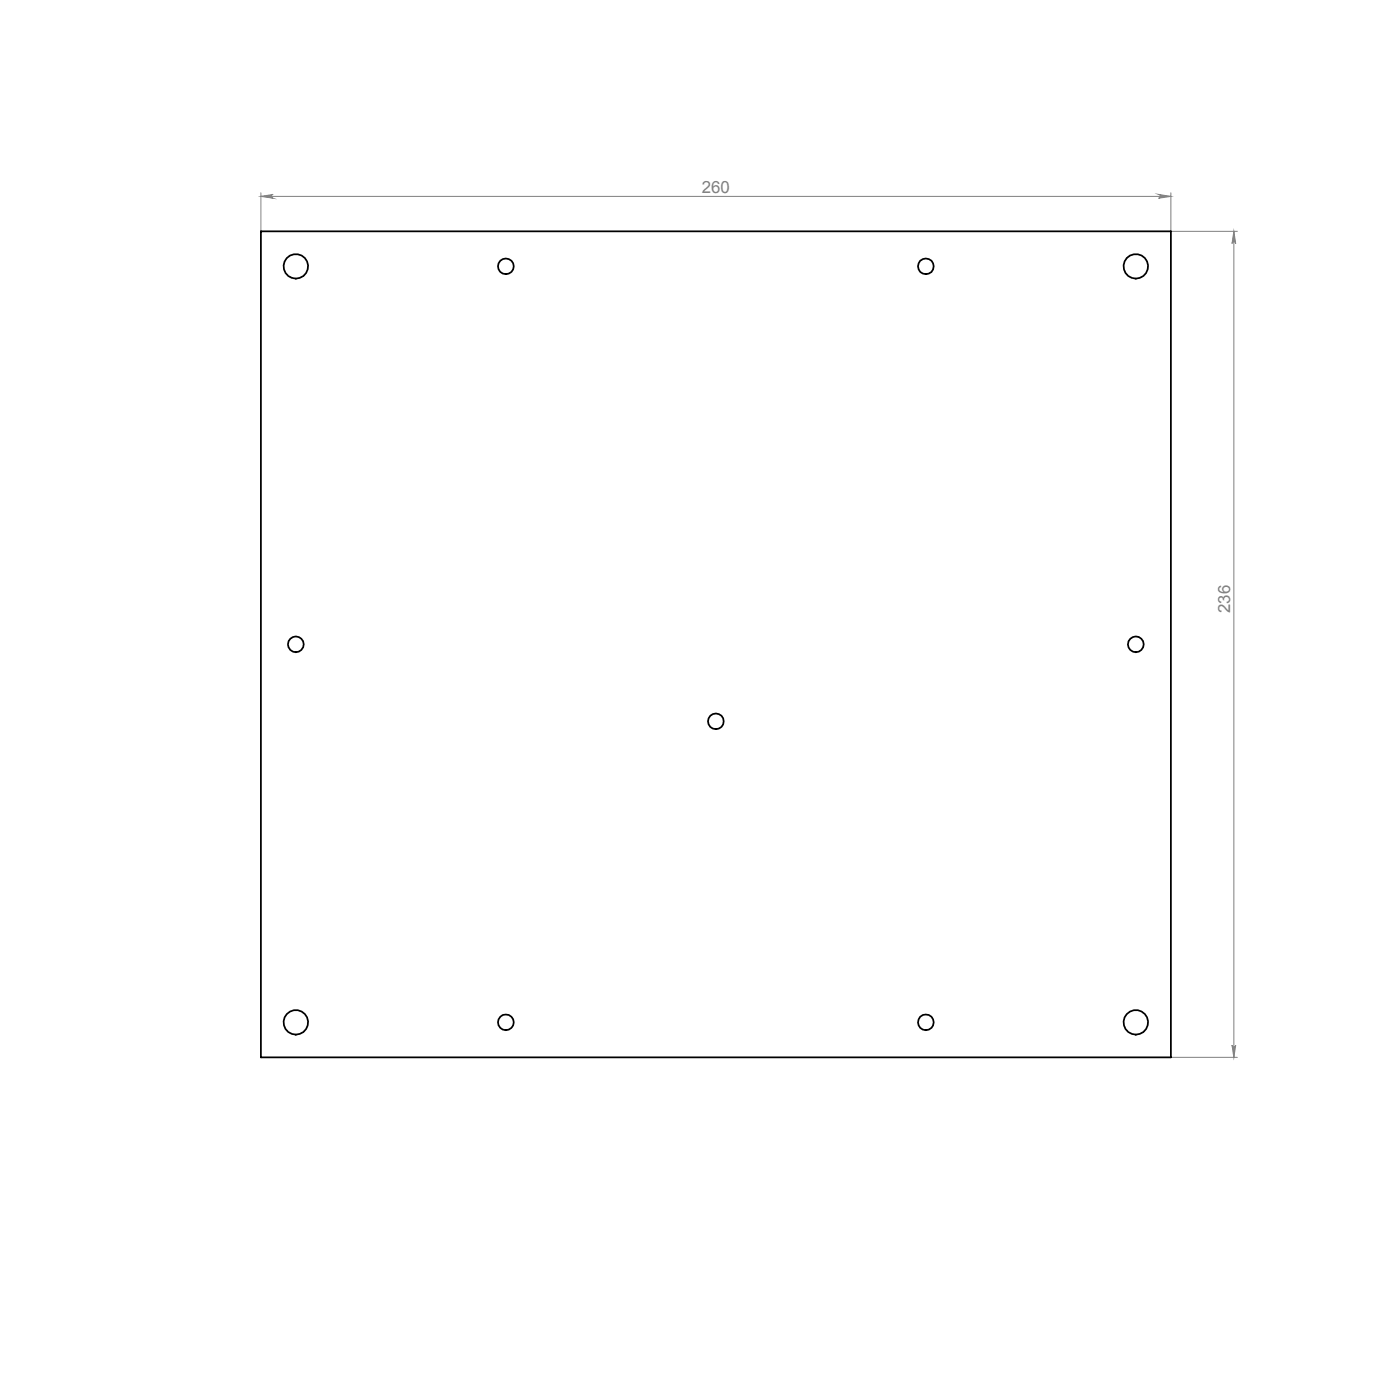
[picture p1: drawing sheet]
<svg xmlns="http://www.w3.org/2000/svg" width="400mm" height="400mm" viewBox="0 0 400 400" stroke-linecap="round" stroke-linejoin="round" font-family="sans-serif">
<defs><g id="words">
<g font-size="4.8" fill="#808080">
<text x="200.5" y="55">260</text>
<text x="351.5" y="175.2" transform="rotate(-90 351.5 175.2)">236</text>
</g>
</g></defs>
<path d="M74.5 56.1l3.5-.6a.55 .55 0 0 0-.5 .6 .55 .55 0 0 0 .5 .5zM74.5 55.1v11M74.5 56.1h260M331 55.5l3.5 .6-3.5 .5a.55 .55 0 0 0 .5-.5 .55 .55 0 0 0-.5-.6zM334.5 55.1v11h19M352.5 66.1l.6 3.5a.53 .53 0 0 0-.6-.5 .53 .53 0 0 0-.5 .5zM352.5 66.1v236M352 298.6a.53 .53 0 0 0 .5 .5 .53 .53 0 0 0 .6-.5l-.6 3.5zM334.5 302.1h19" fill="none" stroke="#808080" stroke-width=".29"/>
<g fill="#808080">
<path d="M331 55.5l3.5 .6-3.5 .5a.55 .55 0 0 0 .5-.5 .55 .55 0 0 0-.5-.6zM74.5 56.1l3.5-.6a.55 .55 0 0 0-.5 .6 .55 .55 0 0 0 .5 .5z"/>
<path d="M352 298.6a.53 .53 0 0 0 .5 .5 .53 .53 0 0 0 .6-.5l-.6 3.5zM352.5 66.1l.6 3.5a.53 .53 0 0 0-.6-.5 .53 .53 0 0 0-.5 .5z"/>
</g>
<g fill="none" stroke="#000" stroke-width=".5">
<path d="M74.5 66.1h260v236h-260z"/>
<circle cx="84.5" cy="76.1" r="3.5"/>
<circle cx="144.5" cy="76.1" r="2.25"/>
<circle cx="264.5" cy="76.1" r="2.25"/>
<circle cx="324.5" cy="76.1" r="3.5"/>
<circle cx="84.5" cy="184.1" r="2.25"/>
<circle cx="324.5" cy="184.1" r="2.25"/>
<circle cx="204.5" cy="206.1" r="2.25"/>
<circle cx="84.5" cy="292.1" r="3.5"/>
<circle cx="144.5" cy="292.1" r="2.25"/>
<circle cx="264.5" cy="292.1" r="2.25"/>
<circle cx="324.5" cy="292.1" r="3.5"/>
</g>
<use href="#words"/>
</svg>
